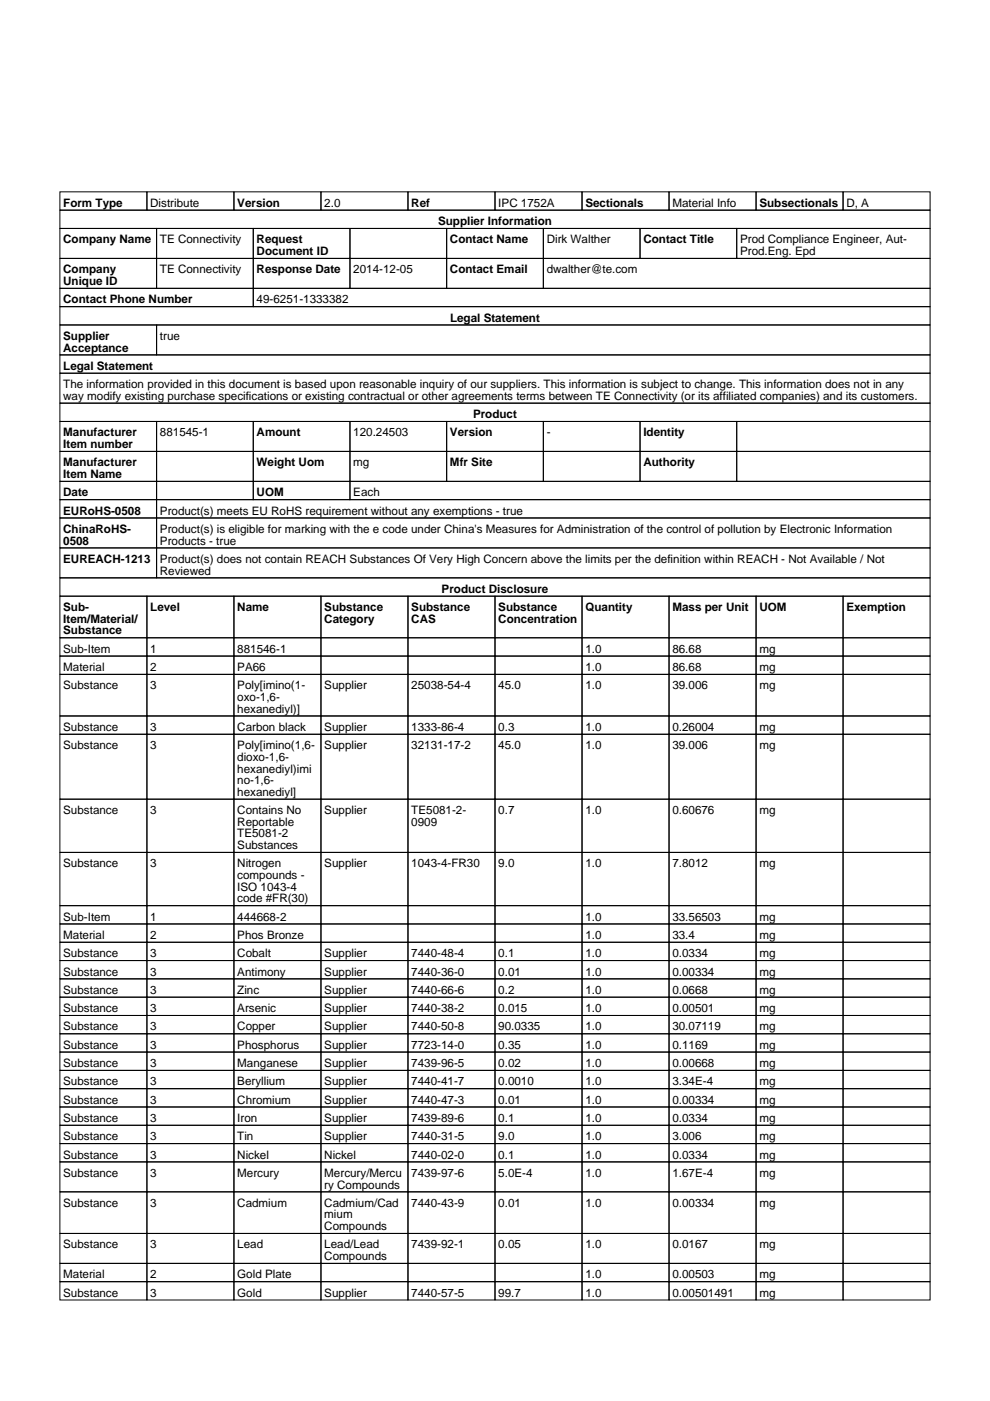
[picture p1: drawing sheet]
<svg xmlns="http://www.w3.org/2000/svg" width="210mm" height="297mm" viewBox="0 0 210 297" stroke-linecap="round" stroke-linejoin="round" font-family="sans-serif">
<defs><g id="words">
<g font-size="2.5">
<text x="13.4" y="43.9">Form Type</text>
<text x="31.9" y="43.9">Distribute</text>
<text x="50.3" y="43.9">Version</text>
<text x="68.8" y="43.9">2.0</text>
<text x="87.2" y="43.9">Ref</text>
<text x="92.9" y="47.7">Supplier Information</text>
<text x="105.7" y="43.9">IPC 1752A</text>
<text x="124.1" y="43.9">Sectionals</text>
<text x="142.6" y="43.9">Material Info</text>
<text x="161" y="43.9">Subsectionals</text>
<text x="179.5" y="43.9">D, A</text>
<text x="13.4" y="51.6">Company Name</text>
<text x="33.9" y="51.6">TE Connectivity</text>
<text x="54.4" y="51.6">Request</text>
<text x="95.4" y="51.6">Contact Name</text>
<text x="115.9" y="51.6">Dirk Walther</text>
<text x="136.4" y="51.6">Contact Title</text>
<text x="156.9" y="51.6">Prod Compliance Engineer, Aut-</text>
<text x="13.4" y="58">Company</text>
<text x="33.9" y="58">TE Connectivity</text>
<text x="54.4" y="54.1">Document ID</text>
<text x="54.4" y="58">Response Date</text>
<text x="74.9" y="58">2014-12-05</text>
<text x="95.4" y="58">Contact Email</text>
<text x="115.9" y="58">dwalther@te.com</text>
<text x="156.9" y="54.1">Prod.Eng. Epd</text>
<text x="13.4" y="60.4">Unique ID</text>
<text x="13.4" y="64.3">Contact Phone Number</text>
<text x="54.4" y="64.3">49-6251-1333382</text>
<text x="95.4" y="68.2">Legal Statement</text>
<text x="13.4" y="72.1">Supplier</text>
<text x="13.4" y="74.5">Acceptance</text>
<text x="33.9" y="72.1">true</text>
<text x="13.4" y="78.4">Legal Statement</text>
<text x="13.4" y="82.3">The information provided in this document is based upon reasonable inquiry of our suppliers. This information is subject to change. This information does not in any</text>
<text x="13.4" y="84.8">way modify existing purchase specifications or existing contractual or other agreements terms between TE Connectivity (or its affiliated companies) and its customers.</text>
<text x="100.3" y="88.7">Product</text>
<text x="13.4" y="92.5">Manufacturer</text>
<text x="13.4" y="95">Item number</text>
<text x="33.9" y="92.5">881545-1</text>
<text x="54.4" y="92.5">Amount</text>
<text x="74.9" y="92.5">120.24503</text>
<text x="95.4" y="92.5">Version</text>
<text x="115.9" y="92.5">-</text>
<text x="136.4" y="92.5">Identity</text>
<text x="13.4" y="98.9">Manufacturer</text>
<text x="13.4" y="101.4">Item Name</text>
<text x="54.4" y="98.9">Weight Uom</text>
<text x="74.9" y="98.9">mg</text>
<text x="95.4" y="98.9">Mfr Site</text>
<text x="136.4" y="98.9">Authority</text>
<text x="13.4" y="105.2">Date</text>
<text x="54.4" y="105.2">UOM</text>
<text x="74.9" y="105.2">Each</text>
<text x="13.4" y="109.1">EURoHS-0508</text>
<text x="13.4" y="113">ChinaRoHS-</text>
<text x="33.9" y="109.1">Product(s) meets EU RoHS requirement without any exemptions - true</text>
<text x="33.9" y="113">Product(s) is eligible for marking with the e code under China's Measures for Administration of the control of pollution by Electronic Information</text>
<text x="13.4" y="115.5">0508</text>
<text x="13.4" y="119.3">EUREACH-1213</text>
<text x="33.9" y="115.5">Products - true</text>
<text x="33.9" y="119.3">Product(s) does not contain REACH Substances Of Very High Concern above the limits per the definition within REACH - Not Available / Not</text>
<text x="33.9" y="121.8">Reviewed</text>
<text x="93.6" y="125.7">Product Disclosure</text>
<text x="13.4" y="129.6">Sub-</text>
<text x="31.9" y="129.6">Level</text>
<text x="50.3" y="129.6">Name</text>
<text x="68.8" y="129.6">Substance</text>
<text x="87.2" y="129.6">Substance</text>
<text x="105.7" y="129.6">Substance</text>
<text x="124.1" y="129.6">Quantity</text>
<text x="142.6" y="129.6">Mass per Unit</text>
<text x="161" y="129.6">UOM</text>
<text x="179.5" y="129.6">Exemption</text>
<text x="13.4" y="132">Item/Material/</text>
<text x="13.4" y="134.5">Substance</text>
<text x="68.8" y="132">Category</text>
<text x="87.2" y="132">CAS</text>
<text x="105.7" y="132">Concentration</text>
<text x="13.4" y="138.4">Sub-Item</text>
<text x="13.4" y="142.3">Material</text>
<text x="31.9" y="138.4">1</text>
<text x="31.9" y="142.3">2</text>
<text x="50.3" y="138.4">881546-1</text>
<text x="50.3" y="142.3">PA66</text>
<text x="124.1" y="138.4">1.0</text>
<text x="124.1" y="142.3">1.0</text>
<text x="142.6" y="138.4">86.68</text>
<text x="142.6" y="142.3">86.68</text>
<text x="161" y="138.4">mg</text>
<text x="161" y="142.3">mg</text>
<text x="13.4" y="146.2">Substance</text>
<text x="31.9" y="146.2">3</text>
<text x="50.3" y="146.2">Poly[imino(1-</text>
<text x="50.3" y="148.6">oxo-1,6-</text>
<text x="68.8" y="146.2">Supplier</text>
<text x="87.2" y="146.2">25038-54-4</text>
<text x="105.7" y="146.2">45.0</text>
<text x="124.1" y="146.2">1.0</text>
<text x="142.6" y="146.2">39.006</text>
<text x="161" y="146.2">mg</text>
<text x="13.4" y="155">Substance</text>
<text x="31.9" y="155">3</text>
<text x="50.3" y="151.1">hexanediyl)]</text>
<text x="50.3" y="155">Carbon black</text>
<text x="68.8" y="155">Supplier</text>
<text x="87.2" y="155">1333-86-4</text>
<text x="105.7" y="155">0.3</text>
<text x="124.1" y="155">1.0</text>
<text x="142.6" y="155">0.26004</text>
<text x="161" y="155">mg</text>
<text x="13.4" y="158.9">Substance</text>
<text x="31.9" y="158.9">3</text>
<text x="50.3" y="158.9">Poly[imino(1,6-</text>
<text x="50.3" y="161.3">dioxo-1,6-</text>
<text x="68.8" y="158.9">Supplier</text>
<text x="87.2" y="158.9">32131-17-2</text>
<text x="105.7" y="158.9">45.0</text>
<text x="124.1" y="158.9">1.0</text>
<text x="142.6" y="158.9">39.006</text>
<text x="161" y="158.9">mg</text>
<text x="50.3" y="163.8">hexanediyl)imi</text>
<text x="50.3" y="166.3">no-1,6-</text>
<text x="13.4" y="172.6">Substance</text>
<text x="31.9" y="172.6">3</text>
<text x="50.3" y="168.7">hexanediyl]</text>
<text x="50.3" y="172.6">Contains No</text>
<text x="68.8" y="172.6">Supplier</text>
<text x="87.2" y="172.6">TE5081-2-</text>
<text x="105.7" y="172.6">0.7</text>
<text x="124.1" y="172.6">1.0</text>
<text x="142.6" y="172.6">0.60676</text>
<text x="161" y="172.6">mg</text>
<text x="50.3" y="175.1">Reportable</text>
<text x="50.3" y="177.6">TE5081-2</text>
<text x="87.2" y="175.1">0909</text>
<text x="13.4" y="183.9">Substance</text>
<text x="31.9" y="183.9">3</text>
<text x="50.3" y="180">Substances</text>
<text x="50.3" y="183.9">Nitrogen</text>
<text x="68.8" y="183.9">Supplier</text>
<text x="87.2" y="183.9">1043-4-FR30</text>
<text x="105.7" y="183.9">9.0</text>
<text x="124.1" y="183.9">1.0</text>
<text x="142.6" y="183.9">7.8012</text>
<text x="161" y="183.9">mg</text>
<text x="50.3" y="186.4">compounds -</text>
<text x="50.3" y="188.8">ISO 1043-4</text>
<text x="50.3" y="191.3">code #FR(30)</text>
<text x="13.4" y="195.2">Sub-Item</text>
<text x="31.9" y="195.2">1</text>
<text x="50.3" y="195.2">444668-2</text>
<text x="124.1" y="195.2">1.0</text>
<text x="142.6" y="195.2">33.56503</text>
<text x="161" y="195.2">mg</text>
<text x="13.4" y="199.1">Material</text>
<text x="13.4" y="203">Substance</text>
<text x="31.9" y="199.1">2</text>
<text x="31.9" y="203">3</text>
<text x="50.3" y="199.1">Phos Bronze</text>
<text x="50.3" y="203">Cobalt</text>
<text x="68.8" y="203">Supplier</text>
<text x="87.2" y="203">7440-48-4</text>
<text x="105.7" y="203">0.1</text>
<text x="124.1" y="199.1">1.0</text>
<text x="124.1" y="203">1.0</text>
<text x="142.6" y="199.1">33.4</text>
<text x="142.6" y="203">0.0334</text>
<text x="161" y="199.1">mg</text>
<text x="161" y="203">mg</text>
<text x="13.4" y="206.8">Substance</text>
<text x="31.9" y="206.8">3</text>
<text x="50.3" y="206.8">Antimony</text>
<text x="68.8" y="206.8">Supplier</text>
<text x="87.2" y="206.8">7440-36-0</text>
<text x="105.7" y="206.8">0.01</text>
<text x="124.1" y="206.8">1.0</text>
<text x="142.6" y="206.8">0.00334</text>
<text x="161" y="206.8">mg</text>
<text x="13.4" y="210.7">Substance</text>
<text x="13.4" y="214.6">Substance</text>
<text x="31.9" y="210.7">3</text>
<text x="31.9" y="214.6">3</text>
<text x="50.3" y="210.7">Zinc</text>
<text x="50.3" y="214.6">Arsenic</text>
<text x="68.8" y="210.7">Supplier</text>
<text x="68.8" y="214.6">Supplier</text>
<text x="87.2" y="210.7">7440-66-6</text>
<text x="87.2" y="214.6">7440-38-2</text>
<text x="105.7" y="210.7">0.2</text>
<text x="105.7" y="214.6">0.015</text>
<text x="124.1" y="210.7">1.0</text>
<text x="124.1" y="214.6">1.0</text>
<text x="142.6" y="210.7">0.0668</text>
<text x="142.6" y="214.6">0.00501</text>
<text x="161" y="210.7">mg</text>
<text x="161" y="214.6">mg</text>
<text x="13.4" y="218.5">Substance</text>
<text x="31.9" y="218.5">3</text>
<text x="50.3" y="218.5">Copper</text>
<text x="68.8" y="218.5">Supplier</text>
<text x="87.2" y="218.5">7440-50-8</text>
<text x="105.7" y="218.5">90.0335</text>
<text x="124.1" y="218.5">1.0</text>
<text x="142.6" y="218.5">30.07119</text>
<text x="161" y="218.5">mg</text>
<text x="13.4" y="222.4">Substance</text>
<text x="13.4" y="226.2">Substance</text>
<text x="31.9" y="222.4">3</text>
<text x="31.9" y="226.2">3</text>
<text x="50.3" y="222.4">Phosphorus</text>
<text x="50.3" y="226.2">Manganese</text>
<text x="68.8" y="222.4">Supplier</text>
<text x="68.8" y="226.2">Supplier</text>
<text x="87.2" y="222.4">7723-14-0</text>
<text x="87.2" y="226.2">7439-96-5</text>
<text x="105.7" y="222.4">0.35</text>
<text x="105.7" y="226.2">0.02</text>
<text x="124.1" y="222.4">1.0</text>
<text x="124.1" y="226.2">1.0</text>
<text x="142.6" y="222.4">0.1169</text>
<text x="142.6" y="226.2">0.00668</text>
<text x="161" y="222.4">mg</text>
<text x="161" y="226.2">mg</text>
<text x="13.4" y="230.1">Substance</text>
<text x="13.4" y="234">Substance</text>
<text x="31.9" y="230.1">3</text>
<text x="31.9" y="234">3</text>
<text x="50.3" y="230.1">Beryllium</text>
<text x="50.3" y="234">Chromium</text>
<text x="68.8" y="230.1">Supplier</text>
<text x="68.8" y="234">Supplier</text>
<text x="87.2" y="230.1">7440-41-7</text>
<text x="87.2" y="234">7440-47-3</text>
<text x="105.7" y="230.1">0.0010</text>
<text x="105.7" y="234">0.01</text>
<text x="124.1" y="230.1">1.0</text>
<text x="124.1" y="234">1.0</text>
<text x="142.6" y="230.1">3.34E-4</text>
<text x="142.6" y="234">0.00334</text>
<text x="161" y="230.1">mg</text>
<text x="161" y="234">mg</text>
<text x="13.4" y="237.9">Substance</text>
<text x="31.9" y="237.9">3</text>
<text x="50.3" y="237.9">Iron</text>
<text x="68.8" y="237.9">Supplier</text>
<text x="87.2" y="237.9">7439-89-6</text>
<text x="105.7" y="237.9">0.1</text>
<text x="124.1" y="237.9">1.0</text>
<text x="142.6" y="237.9">0.0334</text>
<text x="161" y="237.9">mg</text>
<text x="13.4" y="241.8">Substance</text>
<text x="13.4" y="245.6">Substance</text>
<text x="31.9" y="241.8">3</text>
<text x="31.9" y="245.6">3</text>
<text x="50.3" y="241.8">Tin</text>
<text x="50.3" y="245.6">Nickel</text>
<text x="68.8" y="241.8">Supplier</text>
<text x="68.8" y="245.6">Nickel</text>
<text x="87.2" y="241.8">7440-31-5</text>
<text x="87.2" y="245.6">7440-02-0</text>
<text x="105.7" y="241.8">9.0</text>
<text x="105.7" y="245.6">0.1</text>
<text x="124.1" y="241.8">1.0</text>
<text x="124.1" y="245.6">1.0</text>
<text x="142.6" y="241.8">3.006</text>
<text x="142.6" y="245.6">0.0334</text>
<text x="161" y="241.8">mg</text>
<text x="161" y="245.6">mg</text>
<text x="13.4" y="249.5">Substance</text>
<text x="31.9" y="249.5">3</text>
<text x="50.3" y="249.5">Mercury</text>
<text x="68.8" y="249.5">Mercury/Mercu</text>
<text x="68.8" y="252">ry Compounds</text>
<text x="87.2" y="249.5">7439-97-6</text>
<text x="105.7" y="249.5">5.0E-4</text>
<text x="124.1" y="249.5">1.0</text>
<text x="142.6" y="249.5">1.67E-4</text>
<text x="161" y="249.5">mg</text>
<text x="13.4" y="255.9">Substance</text>
<text x="31.9" y="255.9">3</text>
<text x="50.3" y="255.9">Cadmium</text>
<text x="68.8" y="255.9">Cadmium/Cad</text>
<text x="87.2" y="255.9">7440-43-9</text>
<text x="105.7" y="255.9">0.01</text>
<text x="124.1" y="255.9">1.0</text>
<text x="142.6" y="255.9">0.00334</text>
<text x="161" y="255.9">mg</text>
<text x="68.8" y="258.3">mium</text>
<text x="68.8" y="260.8">Compounds</text>
<text x="13.4" y="264.7">Substance</text>
<text x="31.9" y="264.7">3</text>
<text x="50.3" y="264.7">Lead</text>
<text x="68.8" y="264.7">Lead/Lead</text>
<text x="68.8" y="267.2">Compounds</text>
<text x="87.2" y="264.7">7439-92-1</text>
<text x="105.7" y="264.7">0.05</text>
<text x="124.1" y="264.7">1.0</text>
<text x="142.6" y="264.7">0.0167</text>
<text x="161" y="264.7">mg</text>
<text x="13.4" y="271">Material</text>
<text x="13.4" y="274.9">Substance</text>
<text x="31.9" y="271">2</text>
<text x="31.9" y="274.9">3</text>
<text x="50.3" y="271">Gold Plate</text>
<text x="50.3" y="274.9">Gold</text>
<text x="68.8" y="274.9">Supplier</text>
<text x="87.2" y="274.9">7440-57-5</text>
<text x="105.7" y="274.9">99.7</text>
<text x="124.1" y="271">1.0</text>
<text x="124.1" y="274.9">1.0</text>
<text x="142.6" y="271">0.00503</text>
<text x="142.6" y="274.9">0.00501491</text>
<text x="161" y="271">mg</text>
<text x="161" y="274.9">mg</text>
</g>
</g></defs>
<g fill="none" stroke="#000" stroke-width=".21">
<path d="M12.7 40.7h18.5v3.9h-18.5zM12.7 44.6h184.5v3.8h-184.5zM12.7 48.4h20.5v6.4h-20.5zM12.7 54.8h20.5v6.3h-20.5zM31.2 40.7h18.4v3.9h-18.4zM33.2 48.4h20.5v6.4h-20.5zM33.2 54.8h20.5v6.3h-20.5zM49.6 40.7h18.5v3.9h-18.5zM53.7 48.4h20.5v6.4h-20.5zM53.7 54.8h20.5v6.3h-20.5zM68.1 40.7h18.4v3.9h-18.4zM74.2 48.4h20.5v6.4h-20.5z"/>
<path d="M74.2 54.8h20.5v6.3h-20.5zM86.5 40.7h18.5v3.9h-18.5zM94.7 48.4h20.5v6.4h-20.5zM94.7 54.8h20.5v6.3h-20.5zM105 40.7h18.4v3.9h-18.4zM115.2 48.4h20.5v6.4h-20.5zM115.2 54.8h82v6.3h-82zM123.4 40.7h18.5v3.9h-18.5zM135.7 48.4h20.5v6.4h-20.5zM141.9 40.7h18.4v3.9h-18.4zM156.2 48.4h41v6.4h-41zM160.3 40.7h18.5v3.9h-18.5z"/>
<path d="M178.8 40.7h18.4v3.9h-18.4zM12.7 61.1h41v3.9h-41zM12.7 65h184.5v3.9h-184.5zM12.7 68.9h20.5v6.3h-20.5zM12.7 75.2h184.5v3.9h-184.5zM12.7 79.1h184.5v6.4h-184.5zM33.2 68.9h164v6.3h-164zM53.7 61.1h143.5v3.9h-143.5zM12.7 85.5h184.5v3.9h-184.5zM12.7 89.4h20.5v6.3h-20.5zM12.7 95.7h20.5v6.4h-20.5zM33.2 89.4h20.5v6.3h-20.5z"/>
<path d="M33.2 95.7h20.5v6.4h-20.5zM53.7 89.4h20.5v6.3h-20.5zM53.7 95.7h20.5v6.4h-20.5zM74.2 89.4h20.5v6.3h-20.5zM74.2 95.7h20.5v6.4h-20.5zM94.7 89.4h20.5v6.3h-20.5zM94.7 95.7h20.5v6.4h-20.5zM115.2 89.4h20.5v6.3h-20.5zM115.2 95.7h20.5v6.4h-20.5zM135.7 89.4h20.5v6.3h-20.5zM135.7 95.7h20.5v6.4h-20.5zM156.2 89.4h41v6.3h-41z"/>
<path d="M156.2 95.7h41v6.4h-41zM12.7 102.1h20.5v3.8h-20.5zM12.7 105.9h20.5v3.9h-20.5zM12.7 109.8h20.5v6.4h-20.5zM12.7 116.2h20.5v6.3h-20.5zM33.2 102.1h20.5v3.8h-20.5zM33.2 105.9h164v3.9h-164zM33.2 109.8h164v6.4h-164zM33.2 116.2h164v6.3h-164zM53.7 102.1h20.5v3.8h-20.5zM74.2 102.1h123v3.8h-123zM12.7 122.5h184.5v3.9h-184.5z"/>
<path d="M12.7 126.4h18.5v8.8h-18.5zM12.7 135.2h18.5v3.9h-18.5zM12.7 139.1h18.5v3.9h-18.5zM31.2 126.4h18.4v8.8h-18.4zM31.2 135.2h18.4v3.9h-18.4zM31.2 139.1h18.4v3.9h-18.4zM49.6 126.4h18.5v8.8h-18.5zM49.6 135.2h18.5v3.9h-18.5zM49.6 139.1h18.5v3.9h-18.5zM68.1 126.4h18.4v8.8h-18.4zM68.1 135.2h18.4v3.9h-18.4zM68.1 139.1h18.4v3.9h-18.4z"/>
<path d="M86.5 126.4h18.5v8.8h-18.5zM86.5 135.2h18.5v3.9h-18.5zM86.5 139.1h18.5v3.9h-18.5zM105 126.4h18.4v8.8h-18.4zM105 135.2h18.4v3.9h-18.4zM105 139.1h18.4v3.9h-18.4zM123.4 126.4h18.5v8.8h-18.5zM123.4 135.2h18.5v3.9h-18.5zM123.4 139.1h18.5v3.9h-18.5zM141.9 126.4h18.4v8.8h-18.4zM141.9 135.2h18.4v3.9h-18.4zM141.9 139.1h18.4v3.9h-18.4z"/>
<path d="M160.3 126.4h18.5v8.8h-18.5zM160.3 135.2h18.5v3.9h-18.5zM160.3 139.1h18.5v3.9h-18.5zM178.8 126.4h18.4v8.8h-18.4zM178.8 135.2h18.4v3.9h-18.4zM178.8 139.1h18.4v3.9h-18.4zM12.7 143h18.5v8.8h-18.5zM12.7 151.8h18.5v3.9h-18.5zM12.7 155.7h18.5v13.7h-18.5zM31.2 143h18.4v8.8h-18.4zM31.2 151.8h18.4v3.9h-18.4zM31.2 155.7h18.4v13.7h-18.4z"/>
<path d="M49.6 143h18.5v8.8h-18.5zM49.6 151.8h18.5v3.9h-18.5zM49.6 155.7h18.5v13.7h-18.5zM68.1 143h18.4v8.8h-18.4zM68.1 151.8h18.4v3.9h-18.4zM68.1 155.7h18.4v13.7h-18.4zM86.5 143h18.5v8.8h-18.5zM86.5 151.8h18.5v3.9h-18.5zM86.5 155.7h18.5v13.7h-18.5zM105 143h18.4v8.8h-18.4zM105 151.8h18.4v3.9h-18.4zM105 155.7h18.4v13.7h-18.4z"/>
<path d="M123.4 143h18.5v8.8h-18.5zM123.4 151.8h18.5v3.9h-18.5zM123.4 155.7h18.5v13.7h-18.5zM141.9 143h18.4v8.8h-18.4zM141.9 151.8h18.4v3.9h-18.4zM141.9 155.7h18.4v13.7h-18.4zM160.3 143h18.5v8.8h-18.5zM160.3 151.8h18.5v3.9h-18.5zM160.3 155.7h18.5v13.7h-18.5zM178.8 143h18.4v8.8h-18.4zM178.8 151.8h18.4v3.9h-18.4zM178.8 155.7h18.4v13.7h-18.4z"/>
<path d="M12.7 169.4h18.5v11.3h-18.5zM31.2 169.4h18.4v11.3h-18.4zM49.6 169.4h18.5v11.3h-18.5zM68.1 169.4h18.4v11.3h-18.4zM86.5 169.4h18.5v11.3h-18.5zM105 169.4h18.4v11.3h-18.4zM123.4 169.4h18.5v11.3h-18.5zM141.9 169.4h18.4v11.3h-18.4zM160.3 169.4h18.5v11.3h-18.5zM178.8 169.4h18.4v11.3h-18.4zM12.7 180.7h18.5v11.3h-18.5zM12.7 192h18.5v3.9h-18.5z"/>
<path d="M12.7 195.9h18.5v3.9h-18.5zM12.7 199.8h18.5v3.9h-18.5zM31.2 180.7h18.4v11.3h-18.4zM31.2 192h18.4v3.9h-18.4zM31.2 195.9h18.4v3.9h-18.4zM31.2 199.8h18.4v3.9h-18.4zM49.6 180.7h18.5v11.3h-18.5zM49.6 192h18.5v3.9h-18.5zM49.6 195.9h18.5v3.9h-18.5zM49.6 199.8h18.5v3.9h-18.5zM68.1 180.7h18.4v11.3h-18.4zM68.1 192h18.4v3.9h-18.4z"/>
<path d="M68.1 195.9h18.4v3.9h-18.4zM68.1 199.8h18.4v3.9h-18.4zM86.5 180.7h18.5v11.3h-18.5zM86.5 192h18.5v3.9h-18.5zM86.5 195.9h18.5v3.9h-18.5zM86.5 199.8h18.5v3.9h-18.5zM105 180.7h18.4v11.3h-18.4zM105 192h18.4v3.9h-18.4zM105 195.9h18.4v3.9h-18.4zM105 199.8h18.4v3.9h-18.4zM123.4 180.7h18.5v11.3h-18.5zM123.4 192h18.5v3.9h-18.5z"/>
<path d="M123.4 195.9h18.5v3.9h-18.5zM123.4 199.8h18.5v3.9h-18.5zM141.9 180.7h18.4v11.3h-18.4zM141.9 192h18.4v3.9h-18.4zM141.9 195.9h18.4v3.9h-18.4zM141.9 199.8h18.4v3.9h-18.4zM160.3 180.7h18.5v11.3h-18.5zM160.3 192h18.5v3.9h-18.5zM160.3 195.9h18.5v3.9h-18.5zM160.3 199.8h18.5v3.9h-18.5zM178.8 180.7h18.4v11.3h-18.4zM178.8 192h18.4v3.9h-18.4z"/>
<path d="M178.8 195.9h18.4v3.9h-18.4zM178.8 199.8h18.4v3.9h-18.4zM12.7 203.7h18.5v3.8h-18.5zM12.7 207.5h18.5v3.9h-18.5zM12.7 211.4h18.5v3.9h-18.5zM12.7 215.3h18.5v3.9h-18.5zM12.7 219.2h18.5v3.9h-18.5zM31.2 203.7h18.4v3.8h-18.4zM31.2 207.5h18.4v3.9h-18.4zM31.2 211.4h18.4v3.9h-18.4zM31.2 215.3h18.4v3.9h-18.4zM31.2 219.2h18.4v3.9h-18.4z"/>
<path d="M49.6 203.7h18.5v3.8h-18.5zM49.6 207.5h18.5v3.9h-18.5zM49.6 211.4h18.5v3.9h-18.5zM49.6 215.3h18.5v3.9h-18.5zM49.6 219.2h18.5v3.9h-18.5zM68.1 203.7h18.4v3.8h-18.4zM68.1 207.5h18.4v3.9h-18.4zM68.1 211.4h18.4v3.9h-18.4zM68.1 215.3h18.4v3.9h-18.4zM68.1 219.2h18.4v3.9h-18.4zM86.5 203.7h18.5v3.8h-18.5zM86.5 207.5h18.5v3.9h-18.5z"/>
<path d="M86.5 211.4h18.5v3.9h-18.5zM86.5 215.3h18.5v3.9h-18.5zM86.5 219.2h18.5v3.9h-18.5zM105 203.7h18.4v3.8h-18.4zM105 207.5h18.4v3.9h-18.4zM105 211.4h18.4v3.9h-18.4zM105 215.3h18.4v3.9h-18.4zM105 219.2h18.4v3.9h-18.4zM123.4 203.7h18.5v3.8h-18.5zM123.4 207.5h18.5v3.9h-18.5zM123.4 211.4h18.5v3.9h-18.5zM123.4 215.3h18.5v3.9h-18.5z"/>
<path d="M123.4 219.2h18.5v3.9h-18.5zM141.9 203.7h18.4v3.8h-18.4zM141.9 207.5h18.4v3.9h-18.4zM141.9 211.4h18.4v3.9h-18.4zM141.9 215.3h18.4v3.9h-18.4zM141.9 219.2h18.4v3.9h-18.4zM160.3 203.7h18.5v3.8h-18.5zM160.3 207.5h18.5v3.9h-18.5zM160.3 211.4h18.5v3.9h-18.5zM160.3 215.3h18.5v3.9h-18.5zM160.3 219.2h18.5v3.9h-18.5zM178.8 203.7h18.4v3.8h-18.4z"/>
<path d="M178.8 207.5h18.4v3.9h-18.4zM178.8 211.4h18.4v3.9h-18.4zM178.8 215.3h18.4v3.9h-18.4zM178.8 219.2h18.4v3.9h-18.4zM12.7 223.1h18.5v3.8h-18.5zM12.7 226.9h18.5v3.9h-18.5zM12.7 230.8h18.5v3.9h-18.5zM12.7 234.7h18.5v3.9h-18.5zM12.7 238.6h18.5v3.9h-18.5zM31.2 223.1h18.4v3.8h-18.4zM31.2 226.9h18.4v3.9h-18.4zM31.2 230.8h18.4v3.9h-18.4z"/>
<path d="M31.2 234.7h18.4v3.9h-18.4zM31.2 238.6h18.4v3.9h-18.4zM49.6 223.1h18.5v3.8h-18.5zM49.6 226.9h18.5v3.9h-18.5zM49.6 230.8h18.5v3.9h-18.5zM49.6 234.7h18.5v3.9h-18.5zM49.6 238.6h18.5v3.9h-18.5zM68.1 223.1h18.4v3.8h-18.4zM68.1 226.9h18.4v3.9h-18.4zM68.1 230.8h18.4v3.9h-18.4zM68.1 234.7h18.4v3.9h-18.4zM68.1 238.6h18.4v3.9h-18.4z"/>
<path d="M86.5 223.1h18.5v3.8h-18.5zM86.5 226.9h18.5v3.9h-18.5zM86.5 230.8h18.5v3.9h-18.5zM86.5 234.7h18.5v3.9h-18.5zM86.5 238.6h18.5v3.9h-18.5zM105 223.1h18.4v3.8h-18.4zM105 226.9h18.4v3.9h-18.4zM105 230.8h18.4v3.9h-18.4zM105 234.7h18.4v3.9h-18.4zM105 238.6h18.4v3.9h-18.4zM123.4 223.1h18.5v3.8h-18.5zM123.4 226.9h18.5v3.9h-18.5z"/>
<path d="M123.4 230.8h18.5v3.9h-18.5zM123.4 234.7h18.5v3.9h-18.5zM123.4 238.6h18.5v3.9h-18.5zM141.9 223.1h18.4v3.8h-18.4zM141.9 226.9h18.4v3.9h-18.4zM141.9 230.8h18.4v3.9h-18.4zM141.9 234.7h18.4v3.9h-18.4zM141.9 238.6h18.4v3.9h-18.4zM160.3 223.1h18.5v3.8h-18.5zM160.3 226.9h18.5v3.9h-18.5zM160.3 230.8h18.5v3.9h-18.5zM160.3 234.7h18.5v3.9h-18.5z"/>
<path d="M160.3 238.6h18.5v3.9h-18.5zM178.8 223.1h18.4v3.8h-18.4zM178.8 226.9h18.4v3.9h-18.4zM178.8 230.8h18.4v3.9h-18.4zM178.8 234.7h18.4v3.9h-18.4zM178.8 238.6h18.4v3.9h-18.4zM12.7 242.5h18.5v3.8h-18.5zM12.7 246.3h18.5v6.4h-18.5zM12.7 252.7h18.5v8.8h-18.5zM31.2 242.5h18.4v3.8h-18.4zM31.2 246.3h18.4v6.4h-18.4zM31.2 252.7h18.4v8.8h-18.4z"/>
<path d="M49.6 242.5h18.5v3.8h-18.5zM49.6 246.3h18.5v6.4h-18.5zM49.6 252.7h18.5v8.8h-18.5zM68.1 242.5h18.4v3.8h-18.4zM68.1 246.3h18.4v6.4h-18.4zM68.1 252.7h18.4v8.8h-18.4zM86.5 242.5h18.5v3.8h-18.5zM86.5 246.3h18.5v6.4h-18.5zM86.5 252.7h18.5v8.8h-18.5zM105 242.5h18.4v3.8h-18.4zM105 246.3h18.4v6.4h-18.4zM105 252.7h18.4v8.8h-18.4z"/>
<path d="M123.4 242.5h18.5v3.8h-18.5zM123.4 246.3h18.5v6.4h-18.5zM123.4 252.7h18.5v8.8h-18.5zM141.9 242.5h18.4v3.8h-18.4zM141.9 246.3h18.4v6.4h-18.4zM141.9 252.7h18.4v8.8h-18.4zM160.3 242.5h18.5v3.8h-18.5zM160.3 246.3h18.5v6.4h-18.5zM160.3 252.7h18.5v8.8h-18.5zM178.8 242.5h18.4v3.8h-18.4zM178.8 246.3h18.4v6.4h-18.4zM178.8 252.7h18.4v8.8h-18.4z"/>
<path d="M12.7 261.5h18.5v6.4h-18.5zM12.7 267.9h18.5v3.8h-18.5zM12.7 271.7h18.5v3.9h-18.5zM31.2 261.5h18.4v6.4h-18.4zM31.2 267.9h18.4v3.8h-18.4zM31.2 271.7h18.4v3.9h-18.4zM49.6 261.5h18.5v6.4h-18.5zM49.6 267.9h18.5v3.8h-18.5zM49.6 271.7h18.5v3.9h-18.5zM68.1 261.5h18.4v6.4h-18.4zM68.1 267.9h18.4v3.8h-18.4zM68.1 271.7h18.4v3.9h-18.4z"/>
<path d="M86.5 261.5h18.5v6.4h-18.5zM86.5 267.9h18.5v3.8h-18.5zM86.5 271.7h18.5v3.9h-18.5zM105 261.5h18.4v6.4h-18.4zM105 267.9h18.4v3.8h-18.4zM105 271.7h18.4v3.9h-18.4zM123.4 261.5h18.5v6.4h-18.5zM123.4 267.9h18.5v3.8h-18.5zM123.4 271.7h18.5v3.9h-18.5zM141.9 261.5h18.4v6.4h-18.4zM141.9 267.9h18.4v3.8h-18.4zM141.9 271.7h18.4v3.9h-18.4z"/>
<path d="M160.3 261.5h18.5v6.4h-18.5zM160.3 267.9h18.5v3.8h-18.5zM160.3 271.7h18.5v3.9h-18.5zM178.8 261.5h18.4v6.4h-18.4zM178.8 267.9h18.4v3.8h-18.4zM178.8 271.7h18.4v3.9h-18.4z"/>
</g>
<use href="#words"/>
</svg>
